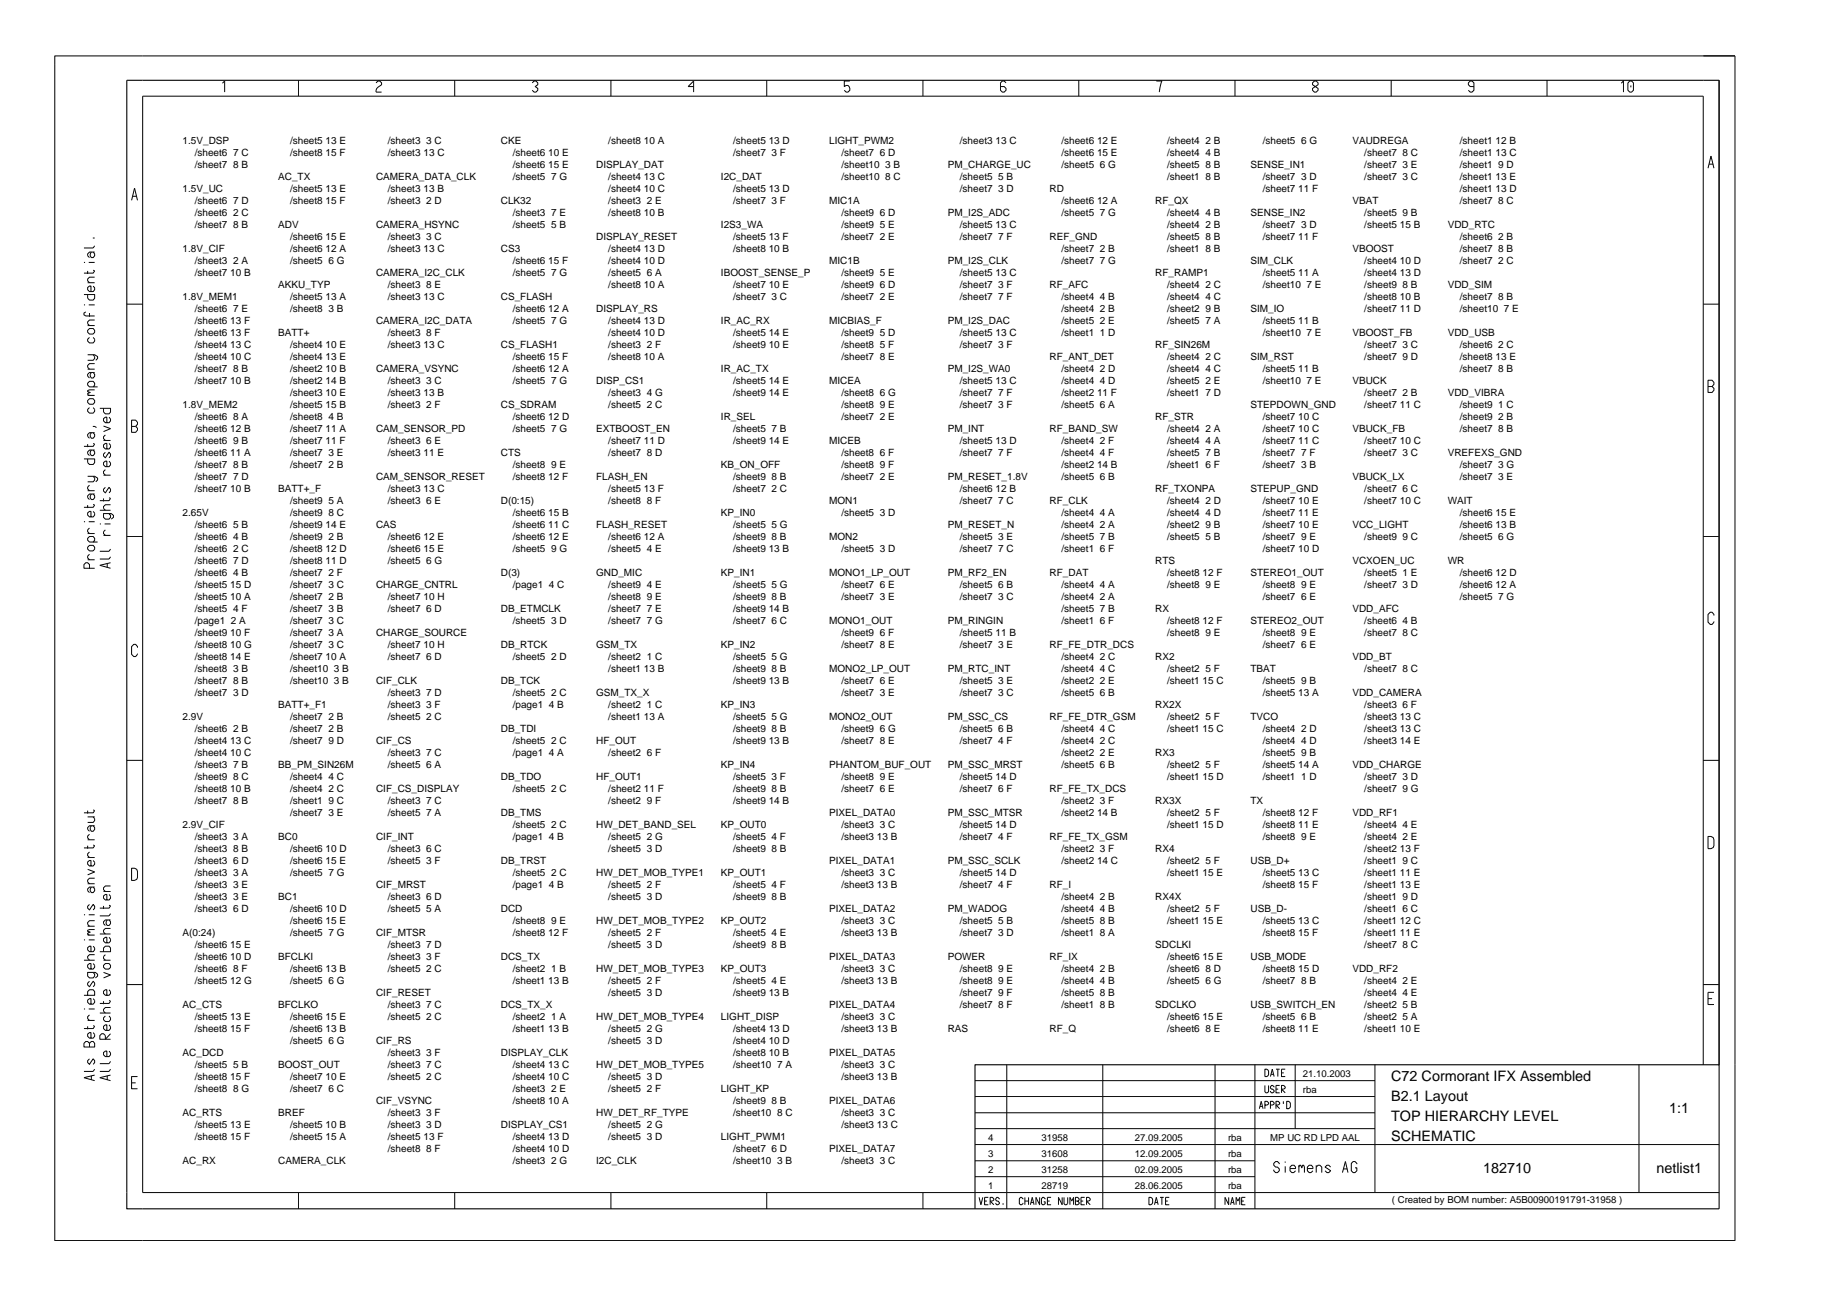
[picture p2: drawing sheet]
<svg xmlns="http://www.w3.org/2000/svg" width="420mm" height="297mm" viewBox="0 0 420 297" stroke-linecap="round" stroke-linejoin="round" font-family="sans-serif">
<defs><g id="words">
<g font-size="3.3">
<text x="319" y="247.7">C72 Cormorant IFX Assembled</text>
<text x="319" y="252.3">B2.1 Layout</text>
<text x="319" y="256.8">TOP HIERARCHY LEVEL</text>
<text x="382.7" y="255">1:1</text>
<text x="319" y="261.5">SCHEMATIC</text>
<text x="340" y="268.8">182710</text>
<text x="379.8" y="268.8">netlist1</text>
</g>
<g font-size="2.3">
<text x="41.9" y="33">1.5V_DSP</text>
<text x="44.6" y="35.7">/sheet6 7 C</text>
<text x="66.5" y="33">/sheet5 13 E</text>
<text x="66.5" y="35.7">/sheet8 15 F</text>
<text x="88.9" y="33">/sheet3 3 C</text>
<text x="88.9" y="35.7">/sheet3 13 C</text>
<text x="114.8" y="33">CKE</text>
<text x="117.5" y="35.7">/sheet6 10 E</text>
<text x="139.5" y="33">/sheet8 10 A</text>
<text x="168.1" y="33">/sheet5 13 D</text>
<text x="168.1" y="35.7">/sheet7 3 F</text>
<text x="190.1" y="33">LIGHT_PWM2</text>
<text x="192.9" y="35.7">/sheet7 6 D</text>
<text x="220.1" y="33">/sheet3 13 C</text>
<text x="243.4" y="33">/sheet6 12 E</text>
<text x="243.4" y="35.7">/sheet6 15 E</text>
<text x="267.6" y="33">/sheet4 2 B</text>
<text x="267.6" y="35.7">/sheet4 4 B</text>
<text x="289.5" y="33">/sheet5 6 G</text>
<text x="310.1" y="33">VAUDREGA</text>
<text x="312.8" y="35.7">/sheet7 8 C</text>
<text x="334.7" y="33">/sheet1 12 B</text>
<text x="334.7" y="35.7">/sheet1 13 C</text>
<text x="44.6" y="38.5">/sheet7 8 B</text>
<text x="63.8" y="41.3">AC_TX</text>
<text x="86.2" y="41.3">CAMERA_DATA_CLK</text>
<text x="117.5" y="38.5">/sheet6 15 E</text>
<text x="117.5" y="41.3">/sheet5 7 G</text>
<text x="136.7" y="38.5">DISPLAY_DAT</text>
<text x="139.5" y="41.3">/sheet4 13 C</text>
<text x="165.3" y="41.3">I2C_DAT</text>
<text x="192.9" y="38.5">/sheet10 3 B</text>
<text x="192.9" y="41.3">/sheet10 8 C</text>
<text x="217.3" y="38.5">PM_CHARGE_UC</text>
<text x="220.1" y="41.3">/sheet5 5 B</text>
<text x="243.4" y="38.5">/sheet5 6 G</text>
<text x="267.6" y="38.5">/sheet5 8 B</text>
<text x="267.6" y="41.3">/sheet1 8 B</text>
<text x="286.7" y="38.5">SENSE_IN1</text>
<text x="289.5" y="41.3">/sheet7 3 D</text>
<text x="312.8" y="38.5">/sheet7 3 E</text>
<text x="312.8" y="41.3">/sheet7 3 C</text>
<text x="334.7" y="38.5">/sheet1 9 D</text>
<text x="334.7" y="41.3">/sheet1 13 E</text>
<text x="41.9" y="44">1.5V_UC</text>
<text x="44.6" y="46.8">/sheet6 7 D</text>
<text x="66.5" y="44">/sheet5 13 E</text>
<text x="66.5" y="46.8">/sheet8 15 F</text>
<text x="88.9" y="44">/sheet3 13 B</text>
<text x="88.9" y="46.8">/sheet3 2 D</text>
<text x="114.8" y="46.8">CLK32</text>
<text x="139.5" y="44">/sheet4 10 C</text>
<text x="139.5" y="46.8">/sheet3 2 E</text>
<text x="168.1" y="44">/sheet5 13 D</text>
<text x="168.1" y="46.8">/sheet7 3 F</text>
<text x="190.1" y="46.8">MIC1A</text>
<text x="220.1" y="44">/sheet7 3 D</text>
<text x="240.7" y="44">RD</text>
<text x="243.4" y="46.8">/sheet6 12 A</text>
<text x="264.9" y="46.8">RF_QX</text>
<text x="289.5" y="44">/sheet7 11 F</text>
<text x="310.1" y="46.8">VBAT</text>
<text x="334.7" y="46.8">/sheet7 8 C</text>
<text x="334.7" y="44">/sheet1 13 D</text>
<text x="44.6" y="49.5">/sheet6 2 C</text>
<text x="44.6" y="52.3">/sheet7 8 B</text>
<text x="63.8" y="52.3">ADV</text>
<text x="86.2" y="52.3">CAMERA_HSYNC</text>
<text x="117.5" y="49.5">/sheet3 7 E</text>
<text x="117.5" y="52.3">/sheet5 5 B</text>
<text x="139.5" y="49.5">/sheet8 10 B</text>
<text x="165.3" y="52.3">I2S3_WA</text>
<text x="192.9" y="49.5">/sheet9 6 D</text>
<text x="192.9" y="52.3">/sheet9 5 E</text>
<text x="217.3" y="49.5">PM_I2S_ADC</text>
<text x="220.1" y="52.3">/sheet5 13 C</text>
<text x="243.4" y="49.5">/sheet5 7 G</text>
<text x="267.6" y="49.5">/sheet4 4 B</text>
<text x="267.6" y="52.3">/sheet4 2 B</text>
<text x="286.7" y="49.5">SENSE_IN2</text>
<text x="289.5" y="52.3">/sheet7 3 D</text>
<text x="312.8" y="49.5">/sheet5 9 B</text>
<text x="312.8" y="52.3">/sheet5 15 B</text>
<text x="331.9" y="52.3">VDD_RTC</text>
<text x="41.9" y="57.8">1.8V_CIF</text>
<text x="66.5" y="55">/sheet6 15 E</text>
<text x="66.5" y="57.8">/sheet6 12 A</text>
<text x="88.9" y="55">/sheet3 3 C</text>
<text x="88.9" y="57.8">/sheet3 13 C</text>
<text x="114.8" y="57.8">CS3</text>
<text x="136.7" y="55">DISPLAY_RESET</text>
<text x="139.5" y="57.8">/sheet4 13 D</text>
<text x="168.1" y="55">/sheet5 13 F</text>
<text x="168.1" y="57.8">/sheet8 10 B</text>
<text x="192.9" y="55">/sheet7 2 E</text>
<text x="220.1" y="55">/sheet7 7 F</text>
<text x="240.7" y="55">REF_GND</text>
<text x="243.4" y="57.8">/sheet7 2 B</text>
<text x="267.6" y="55">/sheet5 8 B</text>
<text x="267.6" y="57.8">/sheet1 8 B</text>
<text x="289.5" y="55">/sheet7 11 F</text>
<text x="310.1" y="57.8">VBOOST</text>
<text x="334.7" y="55">/sheet6 2 B</text>
<text x="334.7" y="57.8">/sheet7 8 B</text>
<text x="44.6" y="60.5">/sheet3 2 A</text>
<text x="44.6" y="63.3">/sheet7 10 B</text>
<text x="63.8" y="66">AKKU_TYP</text>
<text x="66.5" y="60.5">/sheet5 6 G</text>
<text x="86.2" y="63.3">CAMERA_I2C_CLK</text>
<text x="88.9" y="66">/sheet3 8 E</text>
<text x="117.5" y="60.5">/sheet6 15 F</text>
<text x="117.5" y="63.3">/sheet5 7 G</text>
<text x="139.5" y="60.5">/sheet4 10 D</text>
<text x="139.5" y="63.3">/sheet5 6 A</text>
<text x="139.5" y="66">/sheet8 10 A</text>
<text x="165.3" y="63.3">IBOOST_SENSE_P</text>
<text x="168.1" y="66">/sheet7 10 E</text>
<text x="190.1" y="60.5">MIC1B</text>
<text x="192.9" y="63.3">/sheet9 5 E</text>
<text x="192.9" y="66">/sheet9 6 D</text>
<text x="217.3" y="60.5">PM_I2S_CLK</text>
<text x="220.1" y="63.3">/sheet5 13 C</text>
<text x="220.1" y="66">/sheet7 3 F</text>
<text x="240.7" y="66">RF_AFC</text>
<text x="243.4" y="60.5">/sheet7 7 G</text>
<text x="264.9" y="63.3">RF_RAMP1</text>
<text x="267.6" y="66">/sheet4 2 C</text>
<text x="286.7" y="60.5">SIM_CLK</text>
<text x="289.5" y="63.3">/sheet5 11 A</text>
<text x="289.5" y="66">/sheet10 7 E</text>
<text x="312.8" y="60.5">/sheet4 10 D</text>
<text x="312.8" y="63.3">/sheet4 13 D</text>
<text x="312.8" y="66">/sheet9 8 B</text>
<text x="331.9" y="66">VDD_SIM</text>
<text x="334.7" y="60.5">/sheet7 2 C</text>
<text x="41.9" y="68.8">1.8V_MEM1</text>
<text x="44.6" y="71.5">/sheet6 7 E</text>
<text x="66.5" y="68.8">/sheet5 13 A</text>
<text x="66.5" y="71.5">/sheet8 3 B</text>
<text x="88.9" y="68.8">/sheet3 13 C</text>
<text x="114.8" y="68.8">CS_FLASH</text>
<text x="117.5" y="71.5">/sheet6 12 A</text>
<text x="136.7" y="71.5">DISPLAY_RS</text>
<text x="168.1" y="68.8">/sheet7 3 C</text>
<text x="192.9" y="68.8">/sheet7 2 E</text>
<text x="220.1" y="68.8">/sheet7 7 F</text>
<text x="243.4" y="68.8">/sheet4 4 B</text>
<text x="243.4" y="71.5">/sheet4 2 B</text>
<text x="267.6" y="68.8">/sheet4 4 C</text>
<text x="267.6" y="71.5">/sheet2 9 B</text>
<text x="286.7" y="71.5">SIM_IO</text>
<text x="312.8" y="68.8">/sheet8 10 B</text>
<text x="312.8" y="71.5">/sheet7 11 D</text>
<text x="334.7" y="68.8">/sheet7 8 B</text>
<text x="334.7" y="71.5">/sheet10 7 E</text>
<text x="44.6" y="74.3">/sheet6 13 F</text>
<text x="44.6" y="77">/sheet6 13 F</text>
<text x="63.8" y="77">BATT+</text>
<text x="86.2" y="74.3">CAMERA_I2C_DATA</text>
<text x="88.9" y="77">/sheet3 8 F</text>
<text x="117.5" y="74.3">/sheet5 7 G</text>
<text x="139.5" y="74.3">/sheet4 13 D</text>
<text x="139.5" y="77">/sheet4 10 D</text>
<text x="165.3" y="74.3">IR_AC_RX</text>
<text x="168.1" y="77">/sheet5 14 E</text>
<text x="190.1" y="74.3">MICBIAS_F</text>
<text x="192.9" y="77">/sheet9 5 D</text>
<text x="217.3" y="74.3">PM_I2S_DAC</text>
<text x="220.1" y="77">/sheet5 13 C</text>
<text x="243.4" y="74.3">/sheet5 2 E</text>
<text x="243.4" y="77">/sheet1 1 D</text>
<text x="267.6" y="74.3">/sheet5 7 A</text>
<text x="289.5" y="74.3">/sheet5 11 B</text>
<text x="289.5" y="77">/sheet10 7 E</text>
<text x="310.1" y="77">VBOOST_FB</text>
<text x="331.9" y="77">VDD_USB</text>
<text x="44.6" y="79.8">/sheet4 13 C</text>
<text x="44.6" y="82.5">/sheet4 10 C</text>
<text x="66.5" y="79.8">/sheet4 10 E</text>
<text x="66.5" y="82.5">/sheet4 13 E</text>
<text x="88.9" y="79.8">/sheet3 13 C</text>
<text x="114.8" y="79.8">CS_FLASH1</text>
<text x="117.5" y="82.5">/sheet6 15 F</text>
<text x="139.5" y="79.8">/sheet3 2 F</text>
<text x="139.5" y="82.5">/sheet8 10 A</text>
<text x="168.1" y="79.8">/sheet9 10 E</text>
<text x="192.9" y="79.8">/sheet8 5 F</text>
<text x="192.9" y="82.5">/sheet7 8 E</text>
<text x="220.1" y="79.8">/sheet7 3 F</text>
<text x="240.7" y="82.5">RF_ANT_DET</text>
<text x="264.9" y="79.8">RF_SIN26M</text>
<text x="267.6" y="82.5">/sheet4 2 C</text>
<text x="286.7" y="82.5">SIM_RST</text>
<text x="312.8" y="79.8">/sheet7 3 C</text>
<text x="312.8" y="82.5">/sheet7 9 D</text>
<text x="334.7" y="79.8">/sheet6 2 C</text>
<text x="334.7" y="82.5">/sheet8 13 E</text>
<text x="44.6" y="85.3">/sheet7 8 B</text>
<text x="44.6" y="88">/sheet7 10 B</text>
<text x="66.5" y="85.3">/sheet2 10 B</text>
<text x="66.5" y="88">/sheet2 14 B</text>
<text x="86.2" y="85.3">CAMERA_VSYNC</text>
<text x="88.9" y="88">/sheet3 3 C</text>
<text x="117.5" y="85.3">/sheet6 12 A</text>
<text x="117.5" y="88">/sheet5 7 G</text>
<text x="136.7" y="88">DISP_CS1</text>
<text x="165.3" y="85.3">IR_AC_TX</text>
<text x="168.1" y="88">/sheet5 14 E</text>
<text x="190.1" y="88">MICEA</text>
<text x="217.3" y="85.3">PM_I2S_WA0</text>
<text x="220.1" y="88">/sheet5 13 C</text>
<text x="243.4" y="85.3">/sheet4 2 D</text>
<text x="243.4" y="88">/sheet4 4 D</text>
<text x="267.6" y="85.3">/sheet4 4 C</text>
<text x="267.6" y="88">/sheet5 2 E</text>
<text x="289.5" y="85.3">/sheet5 11 B</text>
<text x="289.5" y="88">/sheet10 7 E</text>
<text x="310.1" y="88">VBUCK</text>
<text x="334.7" y="85.3">/sheet7 8 B</text>
<text x="41.9" y="93.5">1.8V_MEM2</text>
<text x="66.5" y="90.8">/sheet3 10 E</text>
<text x="66.5" y="93.5">/sheet5 15 B</text>
<text x="88.9" y="90.8">/sheet3 13 B</text>
<text x="88.9" y="93.5">/sheet3 2 F</text>
<text x="114.8" y="93.5">CS_SDRAM</text>
<text x="139.5" y="90.8">/sheet3 4 G</text>
<text x="139.5" y="93.5">/sheet5 2 C</text>
<text x="168.1" y="90.8">/sheet9 14 E</text>
<text x="192.9" y="90.8">/sheet8 6 G</text>
<text x="192.9" y="93.5">/sheet8 9 E</text>
<text x="220.1" y="90.8">/sheet7 7 F</text>
<text x="220.1" y="93.5">/sheet7 3 F</text>
<text x="243.4" y="90.8">/sheet2 11 F</text>
<text x="243.4" y="93.5">/sheet5 6 A</text>
<text x="267.6" y="90.8">/sheet1 7 D</text>
<text x="286.7" y="93.5">STEPDOWN_GND</text>
<text x="312.8" y="90.8">/sheet7 2 B</text>
<text x="312.8" y="93.5">/sheet7 11 C</text>
<text x="331.9" y="90.8">VDD_VIBRA</text>
<text x="334.7" y="93.5">/sheet9 1 C</text>
<text x="44.6" y="96.3">/sheet6 8 A</text>
<text x="44.6" y="99">/sheet6 12 B</text>
<text x="44.6" y="101.8">/sheet6 9 B</text>
<text x="66.5" y="96.3">/sheet8 4 B</text>
<text x="66.5" y="99">/sheet7 11 A</text>
<text x="66.5" y="101.8">/sheet7 11 F</text>
<text x="86.2" y="99">CAM_SENSOR_PD</text>
<text x="88.9" y="101.8">/sheet3 6 E</text>
<text x="117.5" y="96.3">/sheet6 12 D</text>
<text x="117.5" y="99">/sheet5 7 G</text>
<text x="136.7" y="99">EXTBOOST_EN</text>
<text x="139.5" y="101.8">/sheet7 11 D</text>
<text x="165.3" y="96.3">IR_SEL</text>
<text x="168.1" y="99">/sheet5 7 B</text>
<text x="168.1" y="101.8">/sheet9 14 E</text>
<text x="190.1" y="101.8">MICEB</text>
<text x="192.9" y="96.3">/sheet7 2 E</text>
<text x="217.3" y="99">PM_INT</text>
<text x="220.1" y="101.8">/sheet5 13 D</text>
<text x="240.7" y="99">RF_BAND_SW</text>
<text x="243.4" y="101.8">/sheet4 2 F</text>
<text x="264.9" y="96.3">RF_STR</text>
<text x="267.6" y="99">/sheet4 2 A</text>
<text x="267.6" y="101.8">/sheet4 4 A</text>
<text x="289.5" y="96.3">/sheet7 10 C</text>
<text x="289.5" y="99">/sheet7 10 C</text>
<text x="289.5" y="101.8">/sheet7 11 C</text>
<text x="310.1" y="99">VBUCK_FB</text>
<text x="312.8" y="101.8">/sheet7 10 C</text>
<text x="334.7" y="96.3">/sheet9 2 B</text>
<text x="334.7" y="99">/sheet7 8 B</text>
<text x="44.6" y="104.5">/sheet6 11 A</text>
<text x="44.6" y="107.3">/sheet7 8 B</text>
<text x="66.5" y="104.5">/sheet7 3 E</text>
<text x="66.5" y="107.3">/sheet7 2 B</text>
<text x="88.9" y="104.5">/sheet3 11 E</text>
<text x="114.8" y="104.5">CTS</text>
<text x="117.5" y="107.3">/sheet8 9 E</text>
<text x="139.5" y="104.5">/sheet7 8 D</text>
<text x="165.3" y="107.3">KB_ON_OFF</text>
<text x="192.9" y="104.5">/sheet8 6 F</text>
<text x="192.9" y="107.3">/sheet8 9 F</text>
<text x="220.1" y="104.5">/sheet7 7 F</text>
<text x="243.4" y="104.5">/sheet4 4 F</text>
<text x="243.4" y="107.3">/sheet2 14 B</text>
<text x="267.6" y="104.5">/sheet5 7 B</text>
<text x="267.6" y="107.3">/sheet1 6 F</text>
<text x="289.5" y="104.5">/sheet7 7 F</text>
<text x="289.5" y="107.3">/sheet7 3 B</text>
<text x="312.8" y="104.5">/sheet7 3 C</text>
<text x="331.9" y="104.5">VREFEXS_GND</text>
<text x="334.7" y="107.3">/sheet7 3 G</text>
<text x="44.6" y="110">/sheet7 7 D</text>
<text x="44.6" y="112.8">/sheet7 10 B</text>
<text x="63.8" y="112.8">BATT+_F</text>
<text x="86.2" y="110">CAM_SENSOR_RESET</text>
<text x="88.9" y="112.8">/sheet3 13 C</text>
<text x="117.5" y="110">/sheet8 12 F</text>
<text x="136.7" y="110">FLASH_EN</text>
<text x="139.5" y="112.8">/sheet5 13 F</text>
<text x="168.1" y="110">/sheet9 8 B</text>
<text x="168.1" y="112.8">/sheet7 2 C</text>
<text x="192.9" y="110">/sheet7 2 E</text>
<text x="217.3" y="110">PM_RESET_1.8V</text>
<text x="220.1" y="112.8">/sheet6 12 B</text>
<text x="243.4" y="110">/sheet5 6 B</text>
<text x="264.9" y="112.8">RF_TXONPA</text>
<text x="286.7" y="112.8">STEPUP_GND</text>
<text x="310.1" y="110">VBUCK_LX</text>
<text x="312.8" y="112.8">/sheet7 6 C</text>
<text x="334.7" y="110">/sheet7 3 E</text>
<text x="41.9" y="118.3">2.65V</text>
<text x="66.5" y="115.5">/sheet9 5 A</text>
<text x="66.5" y="118.3">/sheet9 8 C</text>
<text x="88.9" y="115.5">/sheet3 6 E</text>
<text x="114.8" y="115.5">D(0:15)</text>
<text x="117.5" y="118.3">/sheet6 15 B</text>
<text x="139.5" y="115.5">/sheet8 8 F</text>
<text x="165.3" y="118.3">KP_IN0</text>
<text x="190.1" y="115.5">MON1</text>
<text x="192.9" y="118.3">/sheet5 3 D</text>
<text x="220.1" y="115.5">/sheet7 7 C</text>
<text x="240.7" y="115.5">RF_CLK</text>
<text x="243.4" y="118.3">/sheet4 4 A</text>
<text x="267.6" y="115.5">/sheet4 2 D</text>
<text x="267.6" y="118.3">/sheet4 4 D</text>
<text x="289.5" y="115.5">/sheet7 10 E</text>
<text x="289.5" y="118.3">/sheet7 11 E</text>
<text x="312.8" y="115.5">/sheet7 10 C</text>
<text x="331.9" y="115.5">WAIT</text>
<text x="334.7" y="118.3">/sheet6 15 E</text>
<text x="44.6" y="121">/sheet6 5 B</text>
<text x="44.6" y="123.8">/sheet6 4 B</text>
<text x="66.5" y="121">/sheet9 14 E</text>
<text x="66.5" y="123.8">/sheet9 2 B</text>
<text x="86.2" y="121">CAS</text>
<text x="88.9" y="123.8">/sheet6 12 E</text>
<text x="117.5" y="121">/sheet6 11 C</text>
<text x="117.5" y="123.8">/sheet6 12 E</text>
<text x="136.7" y="121">FLASH_RESET</text>
<text x="139.5" y="123.8">/sheet6 12 A</text>
<text x="168.1" y="121">/sheet5 5 G</text>
<text x="168.1" y="123.8">/sheet9 8 B</text>
<text x="190.1" y="123.8">MON2</text>
<text x="217.3" y="121">PM_RESET_N</text>
<text x="220.1" y="123.8">/sheet5 3 E</text>
<text x="243.4" y="121">/sheet4 2 A</text>
<text x="243.4" y="123.8">/sheet5 7 B</text>
<text x="267.6" y="121">/sheet2 9 B</text>
<text x="267.6" y="123.8">/sheet5 5 B</text>
<text x="289.5" y="121">/sheet7 10 E</text>
<text x="289.5" y="123.8">/sheet7 9 E</text>
<text x="310.1" y="121">VCC_LIGHT</text>
<text x="312.8" y="123.8">/sheet9 9 C</text>
<text x="334.7" y="121">/sheet6 13 B</text>
<text x="334.7" y="123.8">/sheet5 6 G</text>
<text x="44.6" y="126.5">/sheet6 2 C</text>
<text x="44.6" y="129.3">/sheet6 7 D</text>
<text x="66.5" y="126.5">/sheet8 12 D</text>
<text x="66.5" y="129.3">/sheet8 11 D</text>
<text x="88.9" y="126.5">/sheet6 15 E</text>
<text x="88.9" y="129.3">/sheet5 6 G</text>
<text x="117.5" y="126.5">/sheet5 9 G</text>
<text x="139.5" y="126.5">/sheet5 4 E</text>
<text x="168.1" y="126.5">/sheet9 13 B</text>
<text x="192.9" y="126.5">/sheet5 3 D</text>
<text x="220.1" y="126.5">/sheet7 7 C</text>
<text x="243.4" y="126.5">/sheet1 6 F</text>
<text x="264.9" y="129.3">RTS</text>
<text x="289.5" y="126.5">/sheet7 10 D</text>
<text x="310.1" y="129.3">VCXOEN_UC</text>
<text x="331.9" y="129.3">WR</text>
<text x="44.6" y="132">/sheet6 4 B</text>
<text x="44.6" y="134.8">/sheet5 15 D</text>
<text x="44.6" y="137.5">/sheet5 10 A</text>
<text x="66.5" y="132">/sheet7 2 F</text>
<text x="66.5" y="134.8">/sheet7 3 C</text>
<text x="66.5" y="137.5">/sheet7 2 B</text>
<text x="86.2" y="134.8">CHARGE_CNTRL</text>
<text x="88.9" y="137.5">/sheet7 10 H</text>
<text x="114.8" y="132">D(3)</text>
<text x="117.5" y="134.8">/page1 4 C</text>
<text x="136.7" y="132">GND_MIC</text>
<text x="139.5" y="134.8">/sheet9 4 E</text>
<text x="139.5" y="137.5">/sheet8 9 E</text>
<text x="165.3" y="132">KP_IN1</text>
<text x="168.1" y="134.8">/sheet5 5 G</text>
<text x="168.1" y="137.5">/sheet9 8 B</text>
<text x="190.1" y="132">MONO1_LP_OUT</text>
<text x="192.9" y="134.8">/sheet7 6 E</text>
<text x="192.9" y="137.5">/sheet7 3 E</text>
<text x="217.3" y="132">PM_RF2_EN</text>
<text x="220.1" y="134.8">/sheet5 6 B</text>
<text x="220.1" y="137.5">/sheet7 3 C</text>
<text x="240.7" y="132">RF_DAT</text>
<text x="243.4" y="134.8">/sheet4 4 A</text>
<text x="243.4" y="137.5">/sheet4 2 A</text>
<text x="267.6" y="132">/sheet8 12 F</text>
<text x="267.6" y="134.8">/sheet8 9 E</text>
<text x="286.7" y="132">STEREO1_OUT</text>
<text x="289.5" y="134.8">/sheet8 9 E</text>
<text x="289.5" y="137.5">/sheet7 6 E</text>
<text x="312.8" y="132">/sheet5 1 E</text>
<text x="312.8" y="134.8">/sheet7 3 D</text>
<text x="334.7" y="132">/sheet6 12 D</text>
<text x="334.7" y="134.8">/sheet6 12 A</text>
<text x="334.7" y="137.5">/sheet5 7 G</text>
<text x="44.6" y="140.3">/sheet5 4 F</text>
<text x="44.6" y="143">/page1 2 A</text>
<text x="66.5" y="140.3">/sheet7 3 B</text>
<text x="66.5" y="143">/sheet7 3 C</text>
<text x="88.9" y="140.3">/sheet7 6 D</text>
<text x="114.8" y="140.3">DB_ETMCLK</text>
<text x="117.5" y="143">/sheet5 3 D</text>
<text x="139.5" y="140.3">/sheet7 7 E</text>
<text x="139.5" y="143">/sheet7 7 G</text>
<text x="168.1" y="140.3">/sheet9 14 B</text>
<text x="168.1" y="143">/sheet7 6 C</text>
<text x="190.1" y="143">MONO1_OUT</text>
<text x="217.3" y="143">PM_RINGIN</text>
<text x="243.4" y="140.3">/sheet5 7 B</text>
<text x="243.4" y="143">/sheet1 6 F</text>
<text x="264.9" y="140.3">RX</text>
<text x="267.6" y="143">/sheet8 12 F</text>
<text x="286.7" y="143">STEREO2_OUT</text>
<text x="310.1" y="140.3">VDD_AFC</text>
<text x="312.8" y="143">/sheet6 4 B</text>
<text x="44.6" y="145.8">/sheet9 10 F</text>
<text x="44.6" y="148.5">/sheet8 10 G</text>
<text x="66.5" y="145.8">/sheet7 3 A</text>
<text x="66.5" y="148.5">/sheet7 3 C</text>
<text x="86.2" y="145.8">CHARGE_SOURCE</text>
<text x="88.9" y="148.5">/sheet7 10 H</text>
<text x="114.8" y="148.5">DB_RTCK</text>
<text x="136.7" y="148.5">GSM_TX</text>
<text x="165.3" y="148.5">KP_IN2</text>
<text x="192.9" y="145.8">/sheet9 6 F</text>
<text x="192.9" y="148.5">/sheet7 8 E</text>
<text x="220.1" y="148.5">/sheet7 3 E</text>
<text x="220.1" y="145.8">/sheet5 11 B</text>
<text x="240.7" y="148.5">RF_FE_DTR_DCS</text>
<text x="267.6" y="145.8">/sheet8 9 E</text>
<text x="289.5" y="145.8">/sheet8 9 E</text>
<text x="289.5" y="148.5">/sheet7 6 E</text>
<text x="312.8" y="145.8">/sheet7 8 C</text>
<text x="44.6" y="151.3">/sheet8 14 E</text>
<text x="44.6" y="154">/sheet8 3 B</text>
<text x="66.5" y="151.3">/sheet7 10 A</text>
<text x="66.5" y="154">/sheet10 3 B</text>
<text x="88.9" y="151.3">/sheet7 6 D</text>
<text x="117.5" y="151.3">/sheet5 2 D</text>
<text x="139.5" y="151.3">/sheet2 1 C</text>
<text x="139.5" y="154">/sheet1 13 B</text>
<text x="168.1" y="151.3">/sheet5 5 G</text>
<text x="168.1" y="154">/sheet9 8 B</text>
<text x="190.1" y="154">MONO2_LP_OUT</text>
<text x="217.3" y="154">PM_RTC_INT</text>
<text x="243.4" y="151.3">/sheet4 2 C</text>
<text x="243.4" y="154">/sheet4 4 C</text>
<text x="264.9" y="151.3">RX2</text>
<text x="267.6" y="154">/sheet2 5 F</text>
<text x="286.7" y="154">TBAT</text>
<text x="310.1" y="151.3">VDD_BT</text>
<text x="312.8" y="154">/sheet7 8 C</text>
<text x="44.6" y="156.8">/sheet7 8 B</text>
<text x="44.6" y="159.5">/sheet7 3 D</text>
<text x="66.5" y="156.8">/sheet10 3 B</text>
<text x="86.2" y="156.8">CIF_CLK</text>
<text x="88.9" y="159.5">/sheet3 7 D</text>
<text x="114.8" y="156.8">DB_TCK</text>
<text x="117.5" y="159.5">/sheet5 2 C</text>
<text x="136.7" y="159.5">GSM_TX_X</text>
<text x="168.1" y="156.8">/sheet9 13 B</text>
<text x="192.9" y="156.8">/sheet7 6 E</text>
<text x="192.9" y="159.5">/sheet7 3 E</text>
<text x="220.1" y="156.8">/sheet5 3 E</text>
<text x="220.1" y="159.5">/sheet7 3 C</text>
<text x="243.4" y="156.8">/sheet2 2 E</text>
<text x="243.4" y="159.5">/sheet5 6 B</text>
<text x="267.6" y="156.8">/sheet1 15 C</text>
<text x="289.5" y="156.8">/sheet5 9 B</text>
<text x="289.5" y="159.5">/sheet5 13 A</text>
<text x="310.1" y="159.5">VDD_CAMERA</text>
<text x="41.9" y="165">2.9V</text>
<text x="44.6" y="167.8">/sheet6 2 B</text>
<text x="63.8" y="162.3">BATT+_F1</text>
<text x="66.5" y="165">/sheet7 2 B</text>
<text x="66.5" y="167.8">/sheet7 2 B</text>
<text x="88.9" y="162.3">/sheet3 3 F</text>
<text x="88.9" y="165">/sheet5 2 C</text>
<text x="114.8" y="167.8">DB_TDI</text>
<text x="117.5" y="162.3">/page1 4 B</text>
<text x="139.5" y="162.3">/sheet2 1 C</text>
<text x="139.5" y="165">/sheet1 13 A</text>
<text x="165.3" y="162.3">KP_IN3</text>
<text x="168.1" y="165">/sheet5 5 G</text>
<text x="168.1" y="167.8">/sheet9 8 B</text>
<text x="190.1" y="165">MONO2_OUT</text>
<text x="192.9" y="167.8">/sheet9 6 G</text>
<text x="217.3" y="165">PM_SSC_CS</text>
<text x="220.1" y="167.8">/sheet5 6 B</text>
<text x="240.7" y="165">RF_FE_DTR_GSM</text>
<text x="243.4" y="167.8">/sheet4 4 C</text>
<text x="264.9" y="162.3">RX2X</text>
<text x="267.6" y="165">/sheet2 5 F</text>
<text x="267.6" y="167.8">/sheet1 15 C</text>
<text x="286.7" y="165">TVCO</text>
<text x="289.5" y="167.8">/sheet4 2 D</text>
<text x="312.8" y="162.3">/sheet3 6 F</text>
<text x="312.8" y="165">/sheet3 13 C</text>
<text x="312.8" y="167.8">/sheet3 13 C</text>
<text x="44.6" y="170.5">/sheet4 13 C</text>
<text x="44.6" y="173.3">/sheet4 10 C</text>
<text x="66.5" y="170.5">/sheet7 9 D</text>
<text x="86.2" y="170.5">CIF_CS</text>
<text x="88.9" y="173.3">/sheet3 7 C</text>
<text x="117.5" y="170.5">/sheet5 2 C</text>
<text x="117.5" y="173.3">/page1 4 A</text>
<text x="136.7" y="170.5">HF_OUT</text>
<text x="139.5" y="173.3">/sheet2 6 F</text>
<text x="168.1" y="170.5">/sheet9 13 B</text>
<text x="192.9" y="170.5">/sheet7 8 E</text>
<text x="220.1" y="170.5">/sheet7 4 F</text>
<text x="243.4" y="170.5">/sheet4 2 C</text>
<text x="243.4" y="173.3">/sheet2 2 E</text>
<text x="264.9" y="173.3">RX3</text>
<text x="289.5" y="170.5">/sheet4 4 D</text>
<text x="289.5" y="173.3">/sheet5 9 B</text>
<text x="312.8" y="170.5">/sheet3 14 E</text>
<text x="44.6" y="176">/sheet3 7 B</text>
<text x="44.6" y="178.8">/sheet9 8 C</text>
<text x="63.8" y="176">BB_PM_SIN26M</text>
<text x="66.5" y="178.8">/sheet4 4 C</text>
<text x="88.9" y="176">/sheet5 6 A</text>
<text x="114.8" y="178.8">DB_TDO</text>
<text x="136.7" y="178.8">HF_OUT1</text>
<text x="165.3" y="176">KP_IN4</text>
<text x="168.1" y="178.8">/sheet5 3 F</text>
<text x="190.1" y="176">PHANTOM_BUF_OUT</text>
<text x="192.9" y="178.8">/sheet8 9 E</text>
<text x="217.3" y="176">PM_SSC_MRST</text>
<text x="220.1" y="178.8">/sheet5 14 D</text>
<text x="243.4" y="176">/sheet5 6 B</text>
<text x="267.6" y="176">/sheet2 5 F</text>
<text x="267.6" y="178.8">/sheet1 15 D</text>
<text x="289.5" y="176">/sheet5 14 A</text>
<text x="289.5" y="178.8">/sheet1 1 D</text>
<text x="310.1" y="176">VDD_CHARGE</text>
<text x="312.8" y="178.8">/sheet7 3 D</text>
<text x="44.6" y="181.5">/sheet8 10 B</text>
<text x="44.6" y="184.3">/sheet7 8 B</text>
<text x="66.5" y="181.5">/sheet4 2 C</text>
<text x="66.5" y="184.3">/sheet1 9 C</text>
<text x="86.2" y="181.5">CIF_CS_DISPLAY</text>
<text x="88.9" y="184.3">/sheet3 7 C</text>
<text x="117.5" y="181.5">/sheet5 2 C</text>
<text x="139.5" y="181.5">/sheet2 11 F</text>
<text x="139.5" y="184.3">/sheet2 9 F</text>
<text x="168.1" y="181.5">/sheet9 8 B</text>
<text x="168.1" y="184.3">/sheet9 14 B</text>
<text x="192.9" y="181.5">/sheet7 6 E</text>
<text x="220.1" y="181.5">/sheet7 6 F</text>
<text x="240.7" y="181.5">RF_FE_TX_DCS</text>
<text x="243.4" y="184.3">/sheet2 3 F</text>
<text x="264.9" y="184.3">RX3X</text>
<text x="286.7" y="184.3">TX</text>
<text x="312.8" y="181.5">/sheet7 9 G</text>
<text x="41.9" y="189.8">2.9V_CIF</text>
<text x="66.5" y="187">/sheet7 3 E</text>
<text x="88.9" y="187">/sheet5 7 A</text>
<text x="114.8" y="187">DB_TMS</text>
<text x="117.5" y="189.8">/sheet5 2 C</text>
<text x="136.7" y="189.8">HW_DET_BAND_SEL</text>
<text x="165.3" y="189.8">KP_OUT0</text>
<text x="190.1" y="187">PIXEL_DATA0</text>
<text x="192.9" y="189.8">/sheet3 3 C</text>
<text x="217.3" y="187">PM_SSC_MTSR</text>
<text x="220.1" y="189.8">/sheet5 14 D</text>
<text x="243.4" y="187">/sheet2 14 B</text>
<text x="267.6" y="187">/sheet2 5 F</text>
<text x="267.6" y="189.8">/sheet1 15 D</text>
<text x="289.5" y="187">/sheet8 12 F</text>
<text x="289.5" y="189.8">/sheet8 11 E</text>
<text x="310.1" y="187">VDD_RF1</text>
<text x="312.8" y="189.8">/sheet4 4 E</text>
<text x="44.6" y="192.5">/sheet3 3 A</text>
<text x="44.6" y="195.3">/sheet3 8 B</text>
<text x="63.8" y="192.5">BC0</text>
<text x="66.5" y="195.3">/sheet6 10 D</text>
<text x="86.2" y="192.5">CIF_INT</text>
<text x="88.9" y="195.3">/sheet3 6 C</text>
<text x="117.5" y="192.5">/page1 4 B</text>
<text x="139.5" y="192.5">/sheet5 2 G</text>
<text x="139.5" y="195.3">/sheet5 3 D</text>
<text x="168.1" y="192.5">/sheet5 4 F</text>
<text x="168.1" y="195.3">/sheet9 8 B</text>
<text x="192.9" y="192.5">/sheet3 13 B</text>
<text x="220.1" y="192.5">/sheet7 4 F</text>
<text x="240.7" y="192.5">RF_FE_TX_GSM</text>
<text x="243.4" y="195.3">/sheet2 3 F</text>
<text x="264.9" y="195.3">RX4</text>
<text x="289.5" y="192.5">/sheet8 9 E</text>
<text x="312.8" y="192.5">/sheet4 2 E</text>
<text x="312.8" y="195.3">/sheet2 13 F</text>
<text x="44.6" y="198.1">/sheet3 6 D</text>
<text x="44.6" y="200.8">/sheet3 3 A</text>
<text x="44.6" y="203.6">/sheet3 3 E</text>
<text x="66.5" y="198.1">/sheet6 15 E</text>
<text x="66.5" y="200.8">/sheet5 7 G</text>
<text x="86.2" y="203.6">CIF_MRST</text>
<text x="88.9" y="198.1">/sheet5 3 F</text>
<text x="114.8" y="198.1">DB_TRST</text>
<text x="117.5" y="200.8">/sheet5 2 C</text>
<text x="117.5" y="203.6">/page1 4 B</text>
<text x="136.7" y="200.8">HW_DET_MOB_TYPE1</text>
<text x="139.5" y="203.6">/sheet5 2 F</text>
<text x="165.3" y="200.8">KP_OUT1</text>
<text x="168.1" y="203.6">/sheet5 4 F</text>
<text x="190.1" y="198.1">PIXEL_DATA1</text>
<text x="192.9" y="200.8">/sheet3 3 C</text>
<text x="192.9" y="203.6">/sheet3 13 B</text>
<text x="217.3" y="198.1">PM_SSC_SCLK</text>
<text x="220.1" y="200.8">/sheet5 14 D</text>
<text x="220.1" y="203.6">/sheet7 4 F</text>
<text x="240.7" y="203.6">RF_I</text>
<text x="243.4" y="198.1">/sheet2 14 C</text>
<text x="267.6" y="198.1">/sheet2 5 F</text>
<text x="267.6" y="200.8">/sheet1 15 E</text>
<text x="286.7" y="198.1">USB_D+</text>
<text x="289.5" y="200.8">/sheet5 13 C</text>
<text x="289.5" y="203.6">/sheet8 15 F</text>
<text x="312.8" y="198.1">/sheet1 9 C</text>
<text x="312.8" y="200.8">/sheet1 11 E</text>
<text x="312.8" y="203.6">/sheet1 13 E</text>
<text x="44.6" y="206.4">/sheet3 3 E</text>
<text x="44.6" y="209.1">/sheet3 6 D</text>
<text x="63.8" y="206.4">BC1</text>
<text x="66.5" y="209.1">/sheet6 10 D</text>
<text x="88.9" y="206.4">/sheet3 6 D</text>
<text x="88.9" y="209.1">/sheet5 5 A</text>
<text x="114.8" y="209.1">DCD</text>
<text x="139.5" y="206.4">/sheet5 3 D</text>
<text x="168.1" y="206.4">/sheet9 8 B</text>
<text x="190.1" y="209.1">PIXEL_DATA2</text>
<text x="217.3" y="209.1">PM_WADOG</text>
<text x="243.4" y="206.4">/sheet4 2 B</text>
<text x="243.4" y="209.1">/sheet4 4 B</text>
<text x="264.9" y="206.4">RX4X</text>
<text x="267.6" y="209.1">/sheet2 5 F</text>
<text x="286.7" y="209.1">USB_D-</text>
<text x="312.8" y="206.4">/sheet1 9 D</text>
<text x="312.8" y="209.1">/sheet1 6 C</text>
<text x="41.9" y="214.6">A(0:24)</text>
<text x="66.5" y="211.9">/sheet6 15 E</text>
<text x="66.5" y="214.6">/sheet5 7 G</text>
<text x="86.2" y="214.6">CIF_MTSR</text>
<text x="117.5" y="211.9">/sheet8 9 E</text>
<text x="117.5" y="214.6">/sheet8 12 F</text>
<text x="136.7" y="211.9">HW_DET_MOB_TYPE2</text>
<text x="139.5" y="214.6">/sheet5 2 F</text>
<text x="165.3" y="211.9">KP_OUT2</text>
<text x="168.1" y="214.6">/sheet5 4 E</text>
<text x="192.9" y="211.9">/sheet3 3 C</text>
<text x="192.9" y="214.6">/sheet3 13 B</text>
<text x="220.1" y="211.9">/sheet5 5 B</text>
<text x="220.1" y="214.6">/sheet7 3 D</text>
<text x="243.4" y="211.9">/sheet5 8 B</text>
<text x="243.4" y="214.6">/sheet1 8 A</text>
<text x="267.6" y="211.9">/sheet1 15 E</text>
<text x="289.5" y="211.9">/sheet5 13 C</text>
<text x="289.5" y="214.6">/sheet8 15 F</text>
<text x="312.8" y="211.9">/sheet1 12 C</text>
<text x="312.8" y="214.6">/sheet1 11 E</text>
<text x="44.6" y="217.4">/sheet6 15 E</text>
<text x="44.6" y="220.1">/sheet6 10 D</text>
<text x="63.8" y="220.1">BFCLKI</text>
<text x="88.9" y="217.4">/sheet3 7 D</text>
<text x="88.9" y="220.1">/sheet3 3 F</text>
<text x="114.8" y="220.1">DCS_TX</text>
<text x="139.5" y="217.4">/sheet5 3 D</text>
<text x="168.1" y="217.4">/sheet9 8 B</text>
<text x="190.1" y="220.1">PIXEL_DATA3</text>
<text x="217.3" y="220.1">POWER</text>
<text x="240.7" y="220.1">RF_IX</text>
<text x="264.9" y="217.4">SDCLKI</text>
<text x="267.6" y="220.1">/sheet6 15 E</text>
<text x="286.7" y="220.1">USB_MODE</text>
<text x="312.8" y="217.4">/sheet7 8 C</text>
<text x="44.6" y="222.9">/sheet6 8 F</text>
<text x="44.6" y="225.6">/sheet5 12 G</text>
<text x="66.5" y="222.9">/sheet6 13 B</text>
<text x="66.5" y="225.6">/sheet5 6 G</text>
<text x="88.9" y="222.9">/sheet5 2 C</text>
<text x="117.5" y="222.9">/sheet2 1 B</text>
<text x="117.5" y="225.6">/sheet1 13 B</text>
<text x="136.7" y="222.9">HW_DET_MOB_TYPE3</text>
<text x="139.5" y="225.6">/sheet5 2 F</text>
<text x="165.3" y="222.9">KP_OUT3</text>
<text x="168.1" y="225.6">/sheet5 4 E</text>
<text x="192.9" y="222.9">/sheet3 3 C</text>
<text x="192.9" y="225.6">/sheet3 13 B</text>
<text x="220.1" y="222.9">/sheet8 9 E</text>
<text x="220.1" y="225.6">/sheet8 9 E</text>
<text x="243.4" y="222.9">/sheet4 2 B</text>
<text x="243.4" y="225.6">/sheet4 4 B</text>
<text x="267.6" y="222.9">/sheet6 8 D</text>
<text x="267.6" y="225.6">/sheet5 6 G</text>
<text x="289.5" y="222.9">/sheet8 15 D</text>
<text x="289.5" y="225.6">/sheet7 8 B</text>
<text x="310.1" y="222.9">VDD_RF2</text>
<text x="312.8" y="225.6">/sheet4 2 E</text>
<text x="41.9" y="231.1">AC_CTS</text>
<text x="44.6" y="233.9">/sheet5 13 E</text>
<text x="63.8" y="231.1">BFCLKO</text>
<text x="66.5" y="233.9">/sheet6 15 E</text>
<text x="86.2" y="228.4">CIF_RESET</text>
<text x="88.9" y="231.1">/sheet3 7 C</text>
<text x="88.9" y="233.9">/sheet5 2 C</text>
<text x="114.8" y="231.1">DCS_TX_X</text>
<text x="117.5" y="233.9">/sheet2 1 A</text>
<text x="136.7" y="233.9">HW_DET_MOB_TYPE4</text>
<text x="139.5" y="228.4">/sheet5 3 D</text>
<text x="165.3" y="233.9">LIGHT_DISP</text>
<text x="168.1" y="228.4">/sheet9 13 B</text>
<text x="190.1" y="231.1">PIXEL_DATA4</text>
<text x="192.9" y="233.9">/sheet3 3 C</text>
<text x="220.1" y="228.4">/sheet7 9 F</text>
<text x="220.1" y="231.1">/sheet7 8 F</text>
<text x="243.4" y="228.4">/sheet5 8 B</text>
<text x="243.4" y="231.1">/sheet1 8 B</text>
<text x="264.9" y="231.1">SDCLKO</text>
<text x="267.6" y="233.9">/sheet6 15 E</text>
<text x="286.7" y="231.1">USB_SWITCH_EN</text>
<text x="289.5" y="233.9">/sheet5 6 B</text>
<text x="312.8" y="228.4">/sheet4 4 E</text>
<text x="312.8" y="231.1">/sheet2 5 B</text>
<text x="312.8" y="233.9">/sheet2 5 A</text>
<text x="44.6" y="236.6">/sheet8 15 F</text>
<text x="66.5" y="236.6">/sheet6 13 B</text>
<text x="66.5" y="239.4">/sheet5 6 G</text>
<text x="86.2" y="239.4">CIF_RS</text>
<text x="117.5" y="236.6">/sheet1 13 B</text>
<text x="139.5" y="236.6">/sheet5 2 G</text>
<text x="139.5" y="239.4">/sheet5 3 D</text>
<text x="168.1" y="236.6">/sheet4 13 D</text>
<text x="168.1" y="239.4">/sheet4 10 D</text>
<text x="192.9" y="236.6">/sheet3 13 B</text>
<text x="217.3" y="236.6">RAS</text>
<text x="240.7" y="236.6">RF_Q</text>
<text x="267.6" y="236.6">/sheet6 8 E</text>
<text x="289.5" y="236.6">/sheet8 11 E</text>
<text x="312.8" y="236.6">/sheet1 10 E</text>
<text x="41.9" y="242.1">AC_DCD</text>
<text x="44.6" y="244.9">/sheet5 5 B</text>
<text x="63.8" y="244.9">BOOST_OUT</text>
<text x="88.9" y="242.1">/sheet3 3 F</text>
<text x="88.9" y="244.9">/sheet3 7 C</text>
<text x="114.8" y="242.1">DISPLAY_CLK</text>
<text x="117.5" y="244.9">/sheet4 13 C</text>
<text x="136.7" y="244.9">HW_DET_MOB_TYPE5</text>
<text x="168.1" y="242.1">/sheet8 10 B</text>
<text x="168.1" y="244.9">/sheet10 7 A</text>
<text x="190.1" y="242.1">PIXEL_DATA5</text>
<text x="192.9" y="244.9">/sheet3 3 C</text>
<text x="44.6" y="247.6">/sheet8 15 F</text>
<text x="44.6" y="250.4">/sheet8 8 G</text>
<text x="66.5" y="247.6">/sheet7 10 E</text>
<text x="66.5" y="250.4">/sheet7 6 C</text>
<text x="88.9" y="247.6">/sheet5 2 C</text>
<text x="117.5" y="247.6">/sheet4 10 C</text>
<text x="117.5" y="250.4">/sheet3 2 E</text>
<text x="139.5" y="247.6">/sheet5 3 D</text>
<text x="139.5" y="250.4">/sheet5 2 F</text>
<text x="165.3" y="250.4">LIGHT_KP</text>
<text x="192.9" y="247.6">/sheet3 13 B</text>
<text x="41.9" y="255.9">AC_RTS</text>
<text x="63.8" y="255.9">BREF</text>
<text x="86.2" y="253.1">CIF_VSYNC</text>
<text x="88.9" y="255.9">/sheet3 3 F</text>
<text x="117.5" y="253.1">/sheet8 10 A</text>
<text x="136.7" y="255.9">HW_DET_RF_TYPE</text>
<text x="168.1" y="253.1">/sheet9 8 B</text>
<text x="168.1" y="255.9">/sheet10 8 C</text>
<text x="190.1" y="253.1">PIXEL_DATA6</text>
<text x="192.9" y="255.9">/sheet3 3 C</text>
<text x="44.6" y="258.6">/sheet5 13 E</text>
<text x="44.6" y="261.4">/sheet8 15 F</text>
<text x="66.5" y="258.6">/sheet5 10 B</text>
<text x="66.5" y="261.4">/sheet5 15 A</text>
<text x="88.9" y="258.6">/sheet3 3 D</text>
<text x="88.9" y="261.4">/sheet5 13 F</text>
<text x="114.8" y="258.6">DISPLAY_CS1</text>
<text x="117.5" y="261.4">/sheet4 13 D</text>
<text x="139.5" y="258.6">/sheet5 2 G</text>
<text x="139.5" y="261.4">/sheet5 3 D</text>
<text x="165.3" y="261.4">LIGHT_PWM1</text>
<text x="192.9" y="258.6">/sheet3 13 C</text>
<text x="41.9" y="266.9">AC_RX</text>
<text x="63.8" y="266.9">CAMERA_CLK</text>
<text x="88.9" y="264.1">/sheet8 8 F</text>
<text x="117.5" y="264.1">/sheet4 10 D</text>
<text x="117.5" y="266.9">/sheet3 2 G</text>
<text x="136.7" y="266.9">I2C_CLK</text>
<text x="168.1" y="264.1">/sheet7 6 D</text>
<text x="168.1" y="266.9">/sheet10 3 B</text>
<text x="190.1" y="264.1">PIXEL_DATA7</text>
<text x="192.9" y="266.9">/sheet3 3 C</text>
</g>
<g font-size="2.2">
<text x="298.7" y="246.7">21.10.2003</text>
<text x="298.7" y="250.5">rba</text>
<text x="226.6" y="261.5">4</text>
<text x="238.8" y="261.5">31958</text>
<text x="260.2" y="261.5">27.09.2005</text>
<text x="281.6" y="261.5">rba</text>
<text x="291.3" y="261.5">MP UC RD LPD AAL</text>
<text x="226.6" y="268.8">2</text>
<text x="226.6" y="265.1">3</text>
<text x="238.8" y="268.8">31258</text>
<text x="238.8" y="265.1">31608</text>
<text x="260.2" y="268.8">02.09.2005</text>
<text x="260.2" y="265.1">12.09.2005</text>
<text x="281.6" y="268.8">rba</text>
<text x="281.6" y="265.1">rba</text>
<text x="226.6" y="272.5">1</text>
<text x="238.8" y="272.5">28719</text>
<text x="260.2" y="272.5">28.06.2005</text>
<text x="281.6" y="272.5">rba</text>
<text x="319.1" y="275.7">( Created by BOM number: A5B00900191791-31958 )</text>
</g>
</g></defs>
<g fill="none" stroke="#000" stroke-width=".23">
<path d="M12.6 12.8h385.2v271.5h-385.2zM51 19.1l.5-.5v2.5M68.4 18.4v3.6M86.2 19l.4-.4h.5l.4 .4v.4l-1.1 .9-.2 .4v.4h1.3M104.3 18.4v3.6M122 19l.5-.4h.4l.4 .4v.4l-.6 .4 .6 .5v.4l-.4 .4h-.4l-.5-.4M140.1 18.4v3.6M159 19.8h-1.2l1.2-1.2v2.5M175.8 18.4v3.6M194.8 18.6h-1.2v1.2l.4-.2a.82 .82 0 0 1 .8 1.1l-.4 .4h-.4l-.4-.4M211.6 18.4v3.6M230.7 19l-.5-.4h-.4l-.4 .4v1.7l.4 .4h.4l.5-.4v-.4l-.5-.5h-.8"/>
<path d="M247.3 18.4v3.6M265.1 18.6h1.3l-.6 2.5M283.2 18.4v3.6M301.4 18.6l-.5 .4v.4l1.3 .9v.4l-.4 .4h-.4l-.5-.4v-.4l1.3-.9v-.4l-.4-.4zM319 18.4v3.6M337.9 19.8h-.8l-.4-.4v-.4l.4-.4h.4l.4 .4v1.7l-.4 .4h-.4l-.4-.4M354.7 18.4v3.6M371.7 19.1l.5-.5v2.5M373.7 18.6h.4l.4 .4v1.7l-.4 .4h-.4l-.5-.4v-1.7zM373.9 19.6v.4M394.2 18.4v225.6M391.6 38.6l.7-2.8 .7 2.8"/>
<path d="M391.9 37.6h.9M20.9 57.8l-.2 .4v.4l.2 .4h.5l.3-.4v-.4l-.3-.4M21.3 54.6h.4M21.7 57.8h-1.2l-.4 .4v.4l.4 .4M21.7 56.3l-.3 .5h-2.2M30.2 45.9l.6-2.8 .7 2.8M30.4 45h1M19.2 67.5h2.5v.9l-.3 .4h-.9l-.4-.4v-.9M19.2 69.9h.3M19.2 60.1h.3M19.7 71.5l-.5 .2v.5l.5 .2h2M20.1 62.1v.7"/>
<path d="M20.1 74.6h1.6M20.1 64.8h1.6M20.3 69.9h1.4M20.3 60.1h1.4M20.5 77.3l-.4 .5v.4l.4 .4h.9l.3-.4v-.4l-.3-.5M20.5 75.3h.9l.3 .4v.4l-.3 .5h-.9l-.4-.5v-.4zM20.5 71.7v.9M21.4 65.6l.3 .4v.4l-.3 .4h-.9l-.4-.4v-.5l.4-.3h.4v1.2M21.4 61.9l.3 .2-.3 .5h-2.2M21.7 73.3h-1.2l-.4 .5v.4l.4 .4M21.7 63.5h-1.2l-.4 .5v.4l.4 .4M29.1 69.7h3.6"/>
<path d="M390.5 69.7h3.7M20.1 91.8l.4-.4h.9l.3 .4v.4l-.3 .5h-.9l-.4-.5zM20.1 81.3h1.6l.7 .4v.5l-.4 .4M20.1 90.6h1.6M20.1 84.6h1.6M20.5 93.4l-.4 .4v.5l.4 .4h.9l.3-.4v-.5l-.3-.4M20.9 99.2l-.2 .4v.4l.2 .4h.5l.3-.4v-.4l-.3-.4M20.9 85.4l-.2 .4v.4l.2 .4h.5l.3-.4v-.4l-.3-.4M21.3 97.7h.4l.4 .3M21.4 88.7l.3-.4v-.5l-.3-.4h-.9l-.4 .4v.5l.4 .4h1.9M21.4 81.3l.3 .4v.5l-.3 .4h-1.3M21.7 99.2h-1.2l-.4 .4v.4l.4 .4"/>
<path d="M21.7 89.4h-1.2l-.4 .1v.3l.6 .1-.6 .3v.3l.4 .1M21.7 85.4h-1.2l-.4 .4v.4l.4 .4M21.7 83.3h-1.2l-.4 .5v.4l.4 .4M22.9 93.6h2.4v.8l-.3 .5h-.8l-.5-.5v-.8M23.7 97.6l1.6 .6-1.6 .7M24.2 99.7l-.5 .4v.4l.5 .5M25 95.6l.3 .4v.5l-.3 .4h-.8l-.5-.4v-.5l.5-.4h.3v1.3M30.2 96.3h.9l.4 .5v.4l-.4 .5 .4 .5v.4l-.4 .5h-.9zM30.2 97.7h.9M391.6 87.2h.9l.5 .5v.4l-.5 .5 .5 .4v.4l-.5 .5h-.9zM391.6 88.6h.9M19.2 105.2h2.5v.8l-.3 .5h-.9l-.4-.5v-.8"/>
<path d="M19.2 119.6h.3M20.1 109.2h1.6l.7 .4v.4l-.4 .4M20.1 101.8v.7M20.1 115.8v.6M20.1 112.5h1.6M20.3 119.6h1.4M20.5 111.2l-.4 .4v.4l.4 .5M20.9 113.2l-.2 .5v.4l.2 .4h.5l.3-.4v-.4l-.3-.5M20.9 103.2l-.2 .4v.4l.2 .4h.5l.3-.4v-.4l-.3-.4M21.4 117.2l.3 .4v.5l-.3 .4h-.9l-.4-.4v-.6l.4-.3h.4v1.3M21.4 115.6l.3 .2-.3 .5h-2.2M21.4 109.2l.3 .4v.4l-.3 .4h-1.3"/>
<path d="M21.4 101.6l.3 .2-.3 .5h-2.2M21.7 113.2h-1.2l-.4 .5v.4l.4 .4M21.7 103.2h-1.2l-.4 .4v.4l.4 .4M22.9 117h2.4M23.7 114.2v.7M23.7 108.9h1.6M23.7 101h1.6M24.2 111.7l-.5 .4v.5l.5 .4 .8-1.3 .3 .4v.5l-.3 .4M24.2 107.6l-.5 .5v.4l.5 .4M24.2 103.7l-.5 .4v.4l.5 .4 .8-1.2 .3 .4v.4l-.3 .4M25 117.7l.3 .4v.5l-.3 .4h-.8l-.5-.4v-.9h1.8l.5 .4v.5l-.5 .4M25 114.1l.3 .1-.3 .6h-2.1"/>
<path d="M25 105.7l.3 .4v.4l-.3 .5h-.8l-.5-.5v-.5l.5-.3h.3v1.3M25 101.6l.3 .5v.4l-.3 .4h-.8l-.5-.4v-.5l.5-.4h.3v1.3M25.3 115.7h-1.1l-.5 .4v.4l.5 .5M20.1 128.3h1.6M20.1 122.3h1.6M20.5 130.2v-.8l-.4-.4h-.4l-.5 .4v.8h2.5M20.5 127l-.4 .5v.4l.4 .4M20.5 125h.9l.3 .4v.4l-.3 .5h-.9l-.4-.5v-.4zM20.5 121l-.4 .4v.5l.4 .4M21.4 124.2l.3-.4v-.4l-.3-.4h-.9l-.4 .4v.4l.4 .4h1.9M22.9 120.1h.2M23.7 122.7h1.6"/>
<path d="M24 120.1h1.3M24.2 121.4l-.5 .5v.4l.5 .4M24.6 129.1v1M25.3 129l-2.4 .6 2.4 .6M25.3 127.6l-.3 .5h-2.1M25.3 125.8l-.3 .6h-2.1M29.1 123h3.6M390.5 123h3.7M31.5 148.4v-.2l-.4-.5h-.4l-.5 .5v1.8l.5 .5h.4l.4-.7M393 141.1v-.3l-.5-.5h-.4l-.5 .5v1.8l.5 .5h.4l.5-.7M29.1 174.3h3.6M390.5 174.3h3.7"/>
<path d="M20.1 185.8v.7M20.1 193.8v.7M20.1 199.2l1.6 .6-1.6 .7M20.1 196.5h1.6M20.1 192.5h1.6M20.1 187.2h1.6M20.5 195.3l-.4 .4v.4l.4 .4M20.5 191.2l-.4 .4v.5l.4 .4M20.9 189.3l-.2 .4v.4l.2 .4h.5l.3-.4v-.4l-.3-.4M21.4 197.2l.3 .4v.5l-.3 .4h-.9l-.4-.4v-.5l.4-.4h.4v1.3M21.4 193.7l.3 .1-.3 .5h-2.2M21.4 187.2l.3 .4v.5l-.3 .4h-1.3"/>
<path d="M21.4 185.6l.3 .2-.3 .5h-2.2M21.7 189.3h-1.2l-.4 .4v.4l.4 .4M30.2 199h.6l.6 .2 .1 .6v1.3l-.1 .4-.6 .3h-.6zM391.6 191.7h.7l.5 .3 .2 .5v1.3l-.2 .5-.5 .2h-.7zM19.2 215.4h.3M19.2 209.7h.3M20.1 214.3h1.6M20.1 212.3h1.6M20.1 202.6h1.6M20.3 215.4h1.4M20.3 209.7h1.4M20.5 207.3l-.4 .4v.4l.4 .5 .9-1.3 .3 .4v.4l-.3 .5"/>
<path d="M20.9 203.3l-.2 .4v.5l.2 .4h.5l.3-.4v-.5l-.3-.4M21.4 216.9l.3 .4v.4l-.3 .4h-.9l-.4-.4v-.5l.4-.3h.4v1.2M21.7 218.8h-1.2l-.4 .4v.5l.4 .4M21.7 213h-1.2l-.4 .2v.3l.6 .1-.6 .3v.3l.4 .1M21.7 211h-1.2l-.4 .4v.5l.4 .4M21.7 203.3h-1.2l-.4 .4v.5l.4 .4M21.7 201.3h-1.2l-.4 .4v.4l.4 .5M22.9 218.1h2.4v-.8l-.3-.4h-.8l-.5 .4v.8M22.9 214.1h2.4M23.7 207.6v.7M23.7 204.3h1.6M24.2 218.8l-.5 .4v.5l.5 .4"/>
<path d="M24.6 210.8l-.3 .5v.4l.3 .4h.4l.3-.4v-.4l-.3-.5M25 214.8l.3 .5v.4l-.3 .4h-.8l-.5-.4v-.5l.5-.4h.3v1.3M25 207.5l.3 .1-.3 .5h-2.1M25 205l.3 .4v.5l-.3 .4h-.8l-.5-.4v-.6l.5-.3h.3v1.3M25.3 212.8h-1.1l-.5 .4v.4l.5 .5M25.3 210.8h-1.1l-.5 .5v.4l.5 .4M25.3 203.1h-1.1l-.5 .4v.4l.5 .4M25.3 209.4l-.3 .5h-2.1M19.2 228.1h2.5v-.8l-.3-.4h-.9l-.4 .4v.8M19.2 231.3h.3M19.2 220.1h2.5M20.1 235.2v.7"/>
<path d="M20.1 233.9h1.6M20.3 231.3h1.4M20.5 239.1l.4-.4h.5l.3 .4v.9h-2.5v-.9l.5-.4h.4l.4 .4v.9M20.5 232.6l-.4 .4v.5l.4 .4M20.5 224.9l-.4 .4v.4l.4 .5 .9-1.3 .3 .4v.4l-.3 .5M21.4 236.7l.3 .4v.4l-.3 .4h-.9l-.4-.4v-.5l.4-.3h.4v1.2M21.4 235.1l.3 .1-.3 .5h-2.2M21.4 228.9l.3 .4v.4l-.3 .5h-.9l-.4-.5v-.5l.4-.3h.4v1.3M21.4 222.9l.3 .4v.4l-.3 .4h-.9l-.4-.4v-.8h1.8l.5 .4v.4l-.5 .4M21.4 220.8l.3 .5v.4l-.3 .4h-.9l-.4-.4v-.5l.4-.4h.4v1.3M22.9 232.2h2.4M23.7 221.3l.5-.5h.8l.3 .5v.4l-.3 .4h-.8l-.5-.4z"/>
<path d="M23.7 220.1h1.6M23.7 229.5v.7M23.7 222.9l1.6 .6-1.6 .6M24.2 232.9l-.5 .4v.4l.5 .4h.8l.3-.4v-.4l-.3-.4M25 234.9l.3 .4v.4l-.3 .5h-.8l-.5-.5v-.5l.5-.3h.3v1.3M25 229.3l.3 .2-.3 .5h-2.1M25 226.9l.3 .4v.4l-.3 .4h-.8l-.5-.4v-.5l.5-.3h.3v1.2M25.3 236.9l-1.1 1.3v-.9l-.5-.4h-.4l-.4 .4v.9h2.4M25.3 230.9h-1.1l-.5 .4v.5l.5 .4M29.1 225.7h3.6M390.5 225.7h3.7M391.6 228.9h.9"/>
<path d="M393 227.4h-1.4v2.8h1.4M20.5 242.7l-.4 .4v.4l.4 .5 .9-1.3 .3 .4v.4l-.3 .5M20.9 246.6v.9M21.7 246.4l-2.5 .6 2.5 .7M21.7 245.1l-.3 .5h-2.2M24.6 246.6v.9M25 240.9l.3 .4v.5l-.3 .4h-.8l-.5-.4v-.6l.5-.3h.3v1.3M25.3 245.1l-.3 .5h-2.1M25.3 246.4l-2.4 .6 2.4 .7M25.3 243.3l-.3 .5h-2.1M30.2 248.2h.9M31.5 246.7h-1.3v2.8h1.3"/>
<path d="M223.5 258.7h91.7M223.5 255h91.7M223.5 251.3h91.7M223.5 247.7h91.7M230.8 244v33.1M252.8 244v33.1M278.6 244v33.1M287.7 244v33.1M288.7 254.1l.5-1.7 .4 1.7M288.9 253.6h.5M290 245.1h.4l.5 .4v.8l-.5 .4h-.4zM290 248.8v1.4l.3 .3 .6-.3v-1.4"/>
<path d="M290 253.3h.5l.4-.3v-.2l-.4-.4h-.5v1.7M291.3 253.3h.5l.3-.3v-.2l-.3-.4h-.5v1.7M291.3 246.7l.4-1.6 .4 1.6M291.5 246.2h.5M292.1 249.2l-.3-.4h-.3l-.2 .6 .5 .2 .3 .4v.2l-.6 .3-.2-.5M292.6 254.1v-1.7h.5l.3 .4v.2l-.3 .3h-.5l.8 .8M292.6 245.1h.8M292.6 249.6h.5M293 245.1v1.6M293.4 248.8h-.8v1.7h.8M293.8 250.5v-1.7h.5l.4 .3v.3l-.4 .2h-.5l.9 .9M293.8 245.9h.5"/>
<path d="M294.2 252.4v.6M294.7 245.1h-.9v1.6h.9M295 252.4h.4l.5 .4v.9l-.5 .4h-.4zM297 244v14.7M315.2 244v29.3M375.8 244v29.3M390.5 244v-222h-357.8v251.3h361.5M68.4 273.3v3.8M104.3 273.3v3.8M140.1 273.3v3.8M175.8 273.3v3.8M211.6 273.3v3.8"/>
<path d="M223.5 269.7h64.2M223.5 266.1h64.2M223.5 262.3h170.7M224.5 274.4l.4 1.7 .4-1.7M225.7 275.3h.6M226.6 274.4h-.9v1.7h.9M227 276.1v-1.7h.5l.4 .4v.2l-.4 .3h-.5l.9 .8M229.1 274.9l-.3-.5h-.3l-.2 .6 .8 .6v.3l-.6 .2-.2-.4M230 275.8v.3M234.6 274.9l-.4-.5h-.2l-.3 .4v1.1l.5 .2 .4-.4M235 275.3h.8M235 274.4v1.7"/>
<path d="M235.8 274.4v1.7M236.2 276.1l.5-1.7 .4 1.7M236.4 275.6h.5M238.4 274.4v1.7l-.9-1.7v1.7M239.6 274.9l-.3-.5h-.3l-.2 .4v1.1l.2 .2 .6-.2v-.5h-.3M240.1 275.3h.6M241 274.4h-.9v1.7h.9M243.5 274.4v1.7l-.8-1.7v1.7M244 274.4v1.5l.2 .2 .6-.2v-1.5M245.3 276.1v-1.7l.4 .9 .5-.9v1.7M246.6 275.3h.5l.3-.3v-.2l-.3-.4h-.5v1.7h.5l.3-.2v-.3l-.3-.3M247.8 275.3h.6"/>
<path d="M248.7 274.4h-.9v1.7h.9M249.1 276.1v-1.7h.5l.4 .4v.2l-.4 .3h-.5l.9 .8M263.4 274.4h.4l.5 .5v.8l-.5 .4h-.4zM264.7 276.1l.4-1.7 .4 1.7M264.9 275.6h.5M266 274.4h.8M266.4 274.4v1.7M267.2 275.3h.5M268.1 274.4h-.9v1.7h.9M281.7 274.4v1.7l-.8-1.7v1.7M282.1 276.1l.5-1.7 .4 1.7M282.3 275.6h.5"/>
<path d="M283.4 276.1v-1.7l.4 .9 .5-.9v1.7M284.7 275.3h.5M285.5 274.4h-.8v1.7h.8M293.3 266.8l-.4-.6h-.4l-.5 .4v.5l.5 .4h.4l.4 .4v.4l-.4 .5h-.4l-.5-.5v-.2M294.7 266.2v.3M294.7 267.3v1.5M295.8 267.8h1.2v-.3l-.3-.4h-.5l-.4 .4v.8l.4 .5h.4l.4-.5M297.8 267.5l.2-.4h.2l.3 .6 .1-.6h.3l.2 .4v1.3M297.8 267.1v1.7M299.7 267.8h1.3v-.3l-.3-.4h-.5l-.5 .4v.8l.5 .5h.4l.4-.5M301.8 267.5l.4-.4h.4l.5 .4v1.3M301.8 267.1v1.7"/>
<path d="M305.1 267.5l-.4-.4h-.5l-.4 .4 1.3 .8-.4 .5h-.5l-.4-.5M307.8 268.8l.7-2.6 .6 2.6M308 267.9h.9M311.1 266.8l-.4-.6h-.5l-.4 .4v1.7l.4 .5h.5l.4-.5v-.6h-.4"/>
</g>
<path d="M394.2 244v-225.6h-365.1v258.7h365.1v-33.1h-170.7v33.1" fill="none" stroke="#000" stroke-width=".25"/>
<use href="#words"/>
</svg>
